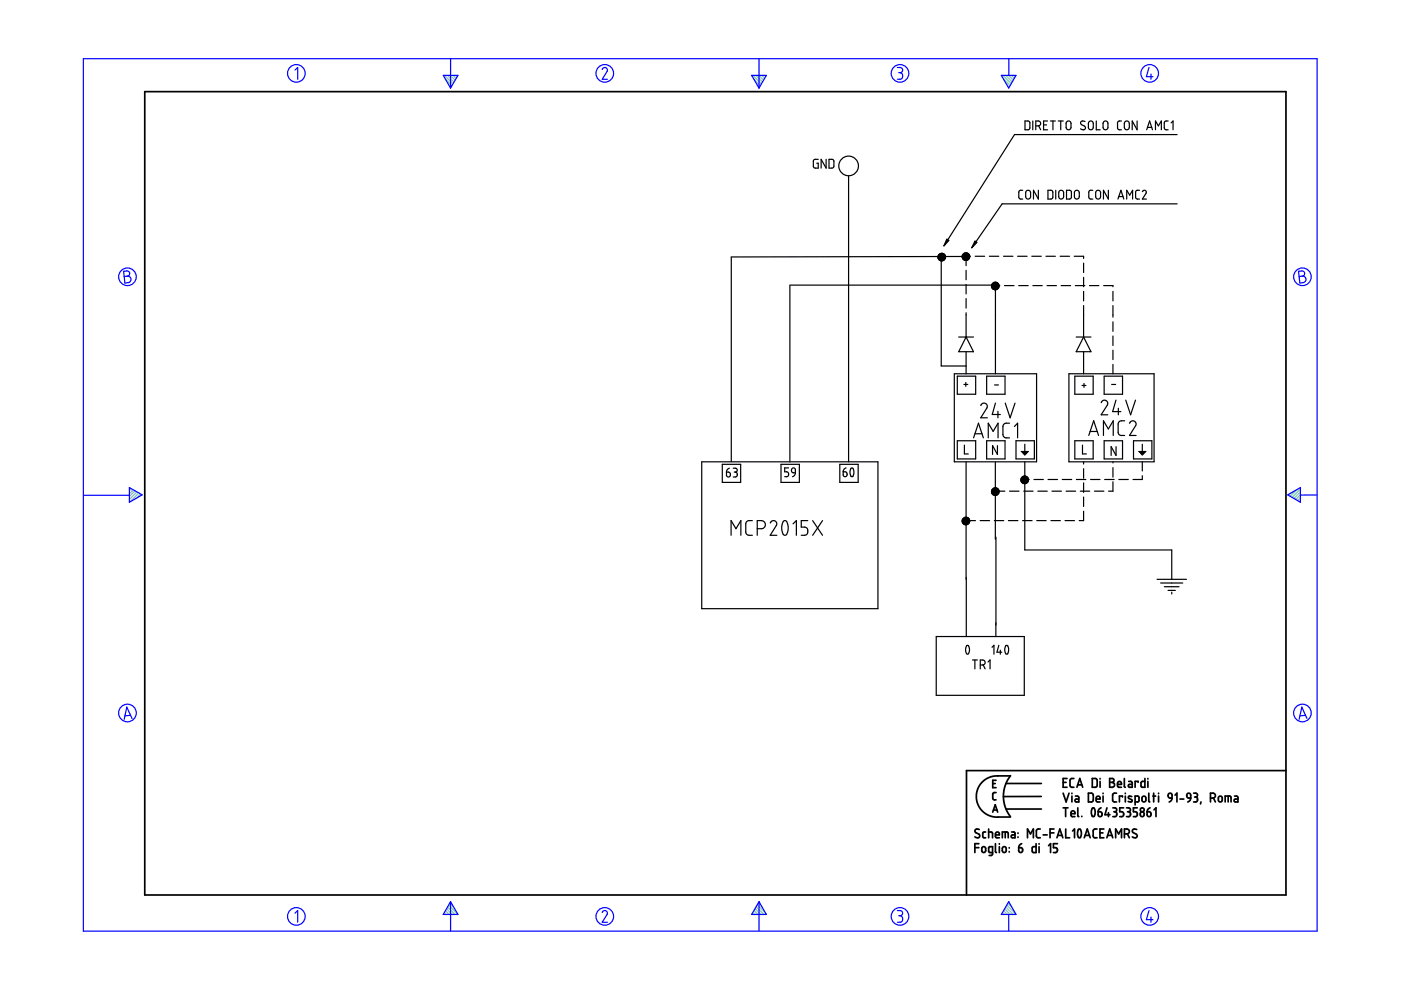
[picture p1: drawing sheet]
<svg xmlns="http://www.w3.org/2000/svg" width="297mm" height="210mm" viewBox="0 0 297 210" stroke-linecap="round" stroke-linejoin="round" font-family="sans-serif">
<g fill="none" stroke="#6c9" stroke-width=".25">
<path d="M94.2 16l1.8 1.8M94.5 16.8l1.3 1.4M94.8 16l1.5 1.4M95.3 18.3l.3 .3M95.5 16l1 1M96.1 16l.6 .6M96.7 16l.3 .2M159.6 16l1.8 1.8M159.9 16.8l1.3 1.4M160.3 16l1.4 1.4M160.7 18.3l.3 .3M160.9 16l1 1"/>
<path d="M161.5 16l.6 .6M162.1 16l.2 .2M212.6 16l1.8 1.8M212.8 16.8l1.3 1.4M213.2 16l1.4 1.4M213.7 18.3l.2 .3M213.8 16l1 1M214.4 16l.7 .6M215.1 16l.2 .2M27.5 103.4h-.1M27.9 103.6l-.5 .4M28.3 103.8l-.9 .9"/>
<path d="M28.7 104.1l-1.3 1.2M29 104.3l-1.6 1.6M29.4 104.5l-1.8 1.9M29.8 104.8l-.8 .8M273.4 104.7l-.3 .3M274.9 103.9l-1.4 1.3M275.7 103.6l-1.8 1.9M275.7 106.1l-.2 .3M275.7 105.5l-.6 .6M275.7 104.9l-1 1M275.7 104.2l-1.4 1.5M94 193.8v.1"/>
<path d="M94.2 193.5l.4 .4M94.4 193.1l.9 .8M94.7 192.7l1.2 1.2M94.9 192.3l1.6 1.6M95.1 191.9l1.9 1.9M95.4 191.5l.8 .8M159.4 193.8v.1M159.6 193.5l.4 .4M159.9 193.1l.8 .8M160.1 192.7l1.2 1.2M160.3 192.3l1.6 1.6M160.5 191.9l1.9 1.9"/>
<path d="M160.8 191.5l.8 .8M212.3 193.8v.1M212.6 193.5l.4 .4M212.8 193.1l.8 .8M213 192.7l1.2 1.2M213.2 192.3l1.6 1.6M213.5 191.9l1.8 1.9M213.7 191.5l.8 .8"/>
</g>
<g fill="none" stroke="#00f" stroke-width=".25">
<path d="M17.7 12.4h261.6v185h-261.6zM62.5 14.9l.6-.6v2.5M94 16h3.1l-1.6 2.7zM95.5 12.4v6.3M127.7 14.7l.5-.4 .5 .3v.5l-1 1.7h1.1M159.4 16h3.1l-1.6 2.7zM160.9 12.4v6.3M190.3 14.3h.7l.3 .3v.6l-.5 .2M190.5 15.4h.3M190.8 15.4l.5 .3v.7l-.3 .4h-.7M212.3 16h3.1l-1.5 2.7zM213.9 12.5v3.5"/>
<path d="M243.6 14.3l-.5 2h1.4M244 15.7v1.1M26.2 57.5l.9-.1 .3 .3 .1 .5-.5 .3 .5 .2 .3 .4-.1 .3-.3 .5-.9 .1zM27 58.5l-.7 .1M275.3 57.5l.9-.1 .3 .3 .1 .5-.5 .3 .5 .2 .3 .4-.1 .4-.2 .3-1 .2zM276.1 58.5l-.7 .1M17.8 105h9.6M27.4 103.4l2.7 1.5-2.7 1.6zM273 104.9l2.7-1.5v3.1zM279.3 104.9l-3.6 .1M27.7 151.7l-1.2 .1M28 152.3l-1.1-2.4-.6 2.6"/>
<path d="M276.8 151.7l-1.2 .1M277.1 152.3l-1.1-2.4-.6 2.6M62.5 193.6l.6-.5v2.4M95.5 191.2v6.2M95.5 191.2l1.6 2.7h-3.1zM127.7 193.5l.1-.3 .5-.1 .5 .4-.1 .4-1 1.6h1.1M160.9 191.2v6.2M160.9 191.2l1.6 2.7h-3.1zM190.3 193.1h.6l.4 .2v.5l-.5 .4M190.5 194.2h.3M190.8 194.2l.5 .3v.7l-.4 .3h-.6M213.9 191.2l1.5 2.7h-3.1z"/>
<path d="M213.9 193.9v3.5M243.6 193.1l-.5 1.9h1.4M244 194.4v1.1"/>
<circle cx="62.8" cy="15.6" r="1.87"/>
<circle cx="128.2" cy="15.6" r="1.87"/>
<circle cx="190.8" cy="15.6" r="1.87"/>
<circle cx="243.8" cy="15.6" r="1.87"/>
<circle cx="27" cy="58.7" r="1.87"/>
<circle cx="276.1" cy="58.7" r="1.87"/>
<circle cx="27" cy="151.2" r="1.87"/>
<circle cx="276.1" cy="151.2" r="1.87"/>
<circle cx="62.8" cy="194.3" r="1.87"/>
<circle cx="128.2" cy="194.3" r="1.87"/>
<circle cx="190.8" cy="194.3" r="1.87"/>
<circle cx="243.8" cy="194.3" r="1.87"/>
</g>
<g fill="none" stroke="#000" stroke-width=".36">
<path d="M30.7 19.4h241.9v170.4h-241.9zM206.7 179.7h.8M207.5 178.9h-.8v1.9M207.6 175.9l-.6-.1-.3 .4 .1 .3 .8 .4 .1 .5-.2 .2-.8-.2M208.2 179.7l.5-.2 .3 .3v.6l-.3 .3-.5-.1zM209 176.4h-.4l-.2 .2v.9l.2 .1h.4M209.6 176.4l.8 .1v1.1M209.6 175.8v1.8M210.5 166.1h.5M210.5 172.2l.5-1.6 .5 1.6M210.6 171.7h.8M211.1 177h.8l-.1-.5-.2-.1-.4 .1-.1 .9 .2 .2h.6"/>
<path d="M211.1 178.9v1.7l.2 .2M211.2 168h-.4l-.3 .3v1.1l.7 .2M211.2 165.4h-.7v1.6h.7M211.9 178.9v.1M211.9 179.5v1.3M212.5 177.6v-1.2h1.1l.2 1.2M212.6 179.7l.4-.2 .3 .3v.6l-.3 .3-.4-.1zM213.1 176.4v1.2M213.3 166.1h7.5M213.3 171.5h7.5M214 179.7v.1M214.2 164.5h-3.5l-.9 .3-.9 .5-.7 .6-.7 .9-.4 1-.1 1.1 .1 1.1 .4 .9 .7 1 .8 .6 .8 .5 .9 .2h3.5"/>
<path d="M214.2 164.5l-1 1.7-.5 2.2 .1 1.3 .3 1.3 1.1 2.1M214.5 176.4h.5l.2 .2v1h-.5a.31 .31 0 0 1-.3-.3 .31 .31 0 0 1 .3-.3h.5M215.8 176.6v.1M215.8 177.4v.1M216 179.7l.7 .2v.7l-.3 .2-.3-.2zM216.6 178.9l-.5 .3-.1 .5M217.8 177.6v-1.8l.7 1 .6-1v1.8M219.7 178.9v1.9l-.7-.1-.1-1 .2-.2h.6M220.3 178.9v.1M220.3 179.5v1.3M220.6 175.8h-.6l-.3 .3 .1 1.3 .2 .2h.6M220.8 168.9h-8.1"/>
<path d="M221.2 177h.8M222.3 179.3l.4-.4v1.9M222.6 176.6h.9M223.5 175.8h-.9v1.8M224.1 177.6l.6-1.8 .6 1.8M224.2 178.9h-.8v.8h.6l.2 .4-.2 .6-.6 .1M224.3 177.1h.8M225.4 165.9h.6M225.4 168.2l.6 1.8 .7-1.8M225.4 171.3h1M225.9 171.3v1.8M226 175.8v1.8h.8"/>
<path d="M226.2 165.1h-.8v1.8h.8M227.1 172.5h.8l-.1-.5-.4-.1-.3 .2v.8l.2 .2h.6M227.3 168.2v.1M227.3 168.8v1.2M227.4 176.2l.4-.4v1.8M227.7 165.1h-.6l-.2 .3v1.4l.3 .1h.5M228 168.8h.5l.2 .2v1h-.5a.31 .31 0 0 1-.3-.3 .31 .31 0 0 1 .3-.3h.5M228.3 166.9l.6-1.8 .7 1.8M228.5 166.4h.9M228.5 171.3v1.7l.2 .1M228.7 175.8a.62 .62 0 0 1 .6 .8l-.1 .7a.37 .37 0 0 1-.5 .3 .37 .37 0 0 1-.2-.5v-.6zM229.4 173.1h.1"/>
<path d="M229.9 177.6l.6-1.8 .6 1.8M230.1 177.1h.9M230.8 168.2h.7l.3 .3v1.2l-.3 .3h-.7zM231.6 165.1h.7l.3 .2v1.3l-.2 .3h-.8zM231.6 171.4a.53 .53 0 0 1 .5 .2 .53 .53 0 0 1 .1 .5l-.1 .7a.34 .34 0 0 1-.4 .3 .34 .34 0 0 1-.3-.4v-.6zM232.4 169.4h.8v-.3l-.2-.3-.5 .1-.1 .9 .2 .2h.6M232.6 175.8h-.5l-.3 .3v1.3l.3 .2h.5M232.8 172.1h.6l.2 .2 .1 .5-.2 .3h-.3l-.3-.1zM233.2 176.6h.6M233.2 165.1v.1M233.2 165.7v1.2M233.4 171.3l-.4 .3-.2 .5"/>
<path d="M233.9 168.2v.1M233.9 168.8v1.2M234 175.8h-.8v1.8h.8M234.7 177.6l.6-1.8 .6 1.8M234.7 171.3l-.4 1.4h1M234.8 177.1h1M235 172.3v.8M235.3 165.1h.6l.3 .3-.1 .4-.3 .1 .4 .1 .1 .3-.1 .4-.3 .2h-.6zM235.3 165.9h.5M235.9 171.3h.7l.1 .2 .1 .3-.4 .3M236.2 172.1h.2M236.4 172.1l.3 .2 .1 .5-.3 .3h-.6"/>
<path d="M236.5 177.6v-1.8l.7 1 .6-1v1.8M236.7 168.2h-.5l-.3 .3v1.3l.3 .2h.5M236.9 166.3h.9l-.2-.5-.3-.1-.3 .1-.1 .9 .2 .2h.7M238 169v-.2h-.7v1.2M238.2 171.3h-.8v.8h.6l.2 .4-.1 .6h-.7M238.4 165.1v1.7l.2 .1M238.4 176.8l.9-.1 .1-.3v-.4l-.4-.2h-.6v1.8M238.6 168.2v.1M238.6 168.8v1.2M238.8 171.3h.5l.3 .2v.4l-.3 .2M239 176.8l.4 .8M239.1 172.1h.2"/>
<path d="M239.3 172.1l.4 .3-.1 .5-.2 .2h-.6M239.3 165.7h.5l.3 .2v1h-.6a.31 .31 0 0 1-.3-.3 .31 .31 0 0 1 .3-.3h.6M239.9 168.9l-.2-.1a.29 .29 0 0 0-.4 .1 .29 .29 0 0 0 .1 .4l.5 .2a.33 .33 0 0 1 0 .5 .33 .33 0 0 1-.5 0l-.2-.1M240.7 170l.7-.1 .1-.9-.2-.2h-.6v1.9M241 175.9l-.6-.1-.3 .5 .1 .2 .8 .5 .1 .4-.3 .2-.7-.2M241.1 171.3h-.8v.8h.6l.2 .3-.1 .7h-.7M241.3 165.9v-.2h-.6v1.2M241.9 172.3l.2-.2 .4 .2 .1 .5-.1 .2-.4 .1-.2-.1zM242.2 169l.2-.2 .4 .1 .2 .8-.2 .2-.4 .1-.3-.2zM242.7 165.1v1.8h-.6l-.2-.2 .1-.9 .2-.1h.5M243.2 172.1l.7 .2v.7l-.4 .1-.2-.1zM243.4 165.1v.1"/>
<path d="M243.4 165.7v1.2M243.6 168.2v1.6l.2 .2M243.8 171.3l-.4 .3-.2 .5M244.4 168.8h.6M244.6 168.2v1.8M244.7 171.7l.4-.4v1.8M245.6 168.2v.1M245.6 168.8v1.2M247.7 168.4l.3-.2 .4 .1 .1 .9-.7-.1zM248.5 169.2l-.2 .5-.4 .3M249.1 168.6l.4-.4v1.8M250.2 169.4h.8"/>
<path d="M251.7 168.3l.3-.1 .3 .1 .2 .9h-.6l-.2-.2zM252.5 169.2l-.2 .5-.5 .3M253.1 168.2l.7 .1 .1 .4-.4 .3M253.3 169h.2M253.5 169l.4 .2v.5l-.2 .3h-.6M254.6 170l-.1 .5M256.6 169.2l.9-.1 .2-.3-.1-.4-.4-.2h-.6v1.8M257.3 169.2l.4 .8M258.4 169l.2-.2 .4 .1 .1 .8-.1 .2-.4 .1-.3-.2zM259.8 170v-1.2l1.1 .1 .1 1.1M260.4 168.8v1.2M261.7 168.8h.6l.2 .3v.9h-.6a.31 .31 0 0 1-.3-.3 .31 .31 0 0 1 .3-.3h.6"/>
<path d="M272.6 163.4h-67.7v26.4M210.4 180.8h-.5l-.3-.2v-.9l.2-.2h.6v1.6l-.2 .3h-.5M214 180.6v.1"/>
<circle cx="242.2" cy="171.7" r=".42"/>
</g>
<g fill="none" stroke="#000" stroke-width=".25">
<path d="M173.5 33.8h-.8l-.2 .3-.1 1.2 .3 .3h.8v-1h-.3M175.2 33.8v1.8l-1.1-1.8v1.8M175.8 33.8h.7l.3 .3v1.2l-.3 .3h-.7zM179.9 37.3v60.6M217.3 25.7h.7l.3 .2 .1 1.3-.3 .3h-.8zM219 25.7v1.8M219.6 26.7h.6l.3-.2 .1-.4-.2-.4h-.8v1.8M220.2 26.7l.4 .8M221.3 26.5h.6M222.1 25.7h-.8v1.8h.8M222.7 25.7h1.1M223.2 25.7v1.8"/>
<path d="M224.4 25.7h1M224.9 25.7v1.8M226.2 25.8l.5-.1 .4 .3v1.1l-.4 .4h-.4l-.3-.4v-1zM230 25.8l-.7-.1-.2 .5 .9 .6 .1 .5-.5 .2-.5-.2M230.9 25.8l.5-.1 .4 .3v1.1l-.4 .4h-.3l-.3-.4v-1zM232.4 25.7v1.8h.9M234 25.8l.5-.1 .4 .3v1.1l-.4 .4h-.3l-.3-.3v-1.1zM237.8 25.7h-.6l-.3 .3 .1 1.3 .3 .2h.5M238.5 25.9l.5-.2 .4 .3v1.2l-.3 .3-.5-.1-.2-.3zM241.1 25.7v1.8l-1-1.8v1.8M243.1 27.5l.6-1.8 .6 1.8M243.3 27h.9"/>
<path d="M245 27.5v-1.8l.6 1 .6-1v1.8M247.7 25.7h-.6l-.3 .3 .1 1.3 .3 .2h.5M248.3 26.1l.4-.4v1.8M249.6 28.5h-34.5l-15 23.6M155 54.6v43.3M199.1 54.3l-.2 .2M199.3 53.8l-.3 .3M199.3 54.3l-.4 .4M199.4 53.8l-.5 .4M199.6 54.4v23.2h5.3M199.6 53.7l-.6 .6M199.7 54.3l-.7 .7"/>
<path d="M199.7 53.7l-.8 .8M199.8 53.7l-.6 .6M199.9 53.7l-1 1M200 54.3l-.8 .8M200 53.8l-.6 .5M200 53.8l-1.1 1.1 .6-.6M200.1 53.8l-.5 .5M200.2 53.9l-1.1 1.1M200.2 54.3l-.9 .9M200.2 53.9l-.3 .4M200.3 55.1h-.1M200.3 54l-1.2 1.1"/>
<path d="M200.3 54.1l-1.1 1.1M200.4 54.1l-.2 .2M200.4 54.2l-.1 .1M200.4 54.3l-1 1M200.5 54.6l-.7 .7M200.5 54.5l-.9 .8M200.5 54.4l-.9 .9M204.2 54.3l-.2 .2M204.3 54.3l-.3 .3M204.5 53.7l-.5 .4M204.6 54.3l-.5 .5M204.6 53.6l-.6 .6"/>
<path d="M204.8 54.3l-.6 .6M204.8 54.4l-49.8 .1M204.8 55.2h.1M204.8 53.8l-.8 .9M204.8 55.1l-.1 .1M204.8 54.9l-.2 .3M204.8 54.3h.1M204.8 54l-.3 .3M204.8 54.3v2M204.8 57.3v2M204.8 54.3h1M204.9 53.6l-.9 .8"/>
<path d="M205 53.6l-.7 .7M205.1 53.7l-.3 .2M205.1 54.3l-.8 .8M205.2 53.7l-1.1 1.1M205.2 53.7l-.4 .4M205.2 54.3l-.8 .8M205.3 53.8l-.6 .5M205.3 53.8l-.5 .6M205.4 53.9l-.4 .4M205.4 53.9l-1.1 1.1M205.5 54l-.3 .3M205.5 54.8l-.3 .3"/>
<path d="M205.5 54.3l-.7 .7M205.5 54.1l-.7 .7M205.5 54.7l-.5 .5M205.6 54.3h-.1M205.6 54.2l-1 1M205.6 54.5l-.7 .7M205.6 54.4l-.8 .8M206.8 54.3h2M209.8 54.3h2M210.7 59.9l-.4 .5M210.8 59.9l-.6 .6M211 59.8l-.8 .9"/>
<path d="M211.1 59.9l-.9 .8M211.1 59.8v.1M211.2 59.9l-.1 .1M211.3 59.9l-1 1M211.4 59.9l-1.1 1.1M211.4 59.9l-.3 .4M212.8 54.3h2M215.8 54.3h2M216.8 40.3l-.5 .1-.3 .3 .1 1.3 .7 .2M217.6 40.5l.6-.1 .3 .3v1l-.4 .5-.4-.1-.2-.3v-1.1zM218.8 54.3h2M220.2 40.3v1.9l-1.1-1.9v1.9"/>
<path d="M221.8 54.3h2M222.2 40.3h.7l.3 .3v1.2l-.3 .4h-.7zM223.8 40.3v1.9M224.6 40.6l.5-.3 .4 .4v1l-.4 .5-.4-.1-.2-.3zM224.8 54.3h2M226.1 40.3h.7l.3 .3 .1 1.3-.4 .3h-.7zM227.8 54.3h1.9v.5M227.9 40.6l.5-.3 .4 .4v1.1l-.3 .4-.5-.1-.2-.3zM229.7 55.8v2M229.7 58.8v2M231.7 40.3l-.6 .1-.3 .3 .1 1.3 .8 .2M232.5 40.5l.4-.2 .4 .4v1l-.3 .5h-.4l-.3-.4v-1.1z"/>
<path d="M235 40.3v1.9l-1-1.9v1.9M237 42.2l.7-1.9 .6 1.9M237.2 41.7h.9M238.9 42.2v-1.9l.6 1.1 .6-1.1v1.9M241.6 40.3l-.6 .1-.2 .3v1.3l.8 .2M242.2 40.6l.2-.2 .3-.1 .4 .5-.9 1.4h.9M249.6 43.2h-37.1l-6.5 9.3M167.4 60.5h43.7M167.5 60.6v37.3M202.3 79.2h17.5v18.7h-17.5zM203 79.8h3.9v3.8h-3.9zM203.3 71.5h3.1"/>
<path d="M204.8 71.5l1.6 3.1h-3.1zM204.8 60.3v2M204.8 63.3v2M204.8 66.3v5.2M204.8 74.6v4.6M209.2 79.8h3.9v3.8h-3.9zM210.8 60.6l-.5 .5M211.1 60.6v18.6M211.1 60.6l-.7 .6M211.1 60.7l-.6 .6M211.1 60.5l-.7 .7M211.1 60l-.9 .9"/>
<path d="M211.1 60.5l-.2 .1M211.1 60.6h.9M211.1 60.6h.1M211.3 60.6l-.8 .7M211.5 60l-.4 .5M211.5 60.6l-.8 .8M211.6 60l-.5 .6M211.6 60.1l-.5 .6M211.7 60.2l-.4 .4M211.7 60.3l-1.1 1M211.7 61l-.3 .3M211.8 60.6l-1 .8"/>
<path d="M211.8 60.3l-.3 .3M211.8 60.4l-.2 .2M211.8 60.9l-.5 .5M211.8 60.6l-.8 .8M211.8 60.5l-1 .9M211.8 60.7l-.7 .7M213 60.6h2M216 60.6h2M219 60.6h2M222 60.6h2M225 60.6h2M226.6 79.2h18.1v18.7h-18.1z"/>
<path d="M227.9 79.8h3.9v3.8h-3.9zM228 60.6h2M228.2 71.5h3.1M229.7 71.5l1.6 3.1h-3.1zM229.7 61.8v2M229.7 64.8v6.7M229.7 74.6v4.6M231 60.6h2M234 60.6h2v.2M234.1 79.8h3.9v3.8h-3.9zM236 61.8v2M236 64.8v2.4"/>
<path d="M236 68.2v2.1M236 71.2v2.1M236 74.3v1.9M236 77.3v1.9M148.8 97.9h37.3v31.2h-37.3zM153.1 98.4h3.9v3.9h-3.9zM154.6 99.3l-.4 .2-.2 .6M155.5 99.3h.5l.3 .2-.1 .4-.3 .2M165.6 98.4h3.9v3.9h-3.9zM167.2 99.2h-.8v.8l.5 .1 .3 .3-.2 .6-.6 .1M167.9 99.4l.4-.2 .3 .2v.8l-.7-.1-.1-.2zM178.1 98.4h3.8v3.9h-3.8z"/>
<path d="M179.4 99.2l-.4 .2-.2 .6M180.4 99.3a.55 .55 0 0 1 .6 .7l-.1 .8a.34 .34 0 0 1-.4 .2 .34 .34 0 0 1-.2-.4l-.1-.6zM203 93.5h3.9v3.8h-3.9zM204.4 81.5h.8M204.5 94.4v1.8h.8M204.8 81.1v.8M204.8 97.9v24.9M206.4 92.8l1.1-3.1 1 3.1M206.7 92h1.5M207.9 86l.3-.4 .6-.1 .4 .2 .1 .4-1.4 2.5h1.4M209.2 93.5h3.9v3.8h-3.9zM209.5 92.8v-3.1l1.1 1.8 1-1.8v3.1"/>
<path d="M210.9 81.6h.8M211 98v16.3M211.1 85.5l-.7 2.4h1.7M211.5 94.5v1.9l-1.1-1.9v1.9M211.6 87.2v1.4M213.1 85.5l1.1 3.1 1-3.1M214 89.7h-.9l-.3 .3-.2 .3 .1 2.2 .5 .3h.8M215.1 90.4l.7-.7v3.1M215.4 93.5h3.9v3.8h-3.9zM216.5 95.7h1.6M216.7 95.9h1.2M216.9 96.1h.8"/>
<path d="M217.1 96.3h.4M217.3 97.9v18.7h31.1v6.2M217.3 94.2v1.5M217.3 96.4v.1M227.9 93.5h3.9v3.8h-3.9zM229.4 81.7h.8M229.5 94.4v1.8h.8M229.7 97.9v.5M229.7 99.4v2M229.8 81.3v.8M230.8 92.3l1.1-3.1 1 3.1M231.1 91.5h1.5"/>
<path d="M233.5 85.4l.2-.4 .4-.2 .7 .4v.7l-1.3 2h1.4M234 92.3v-3.1l1 1.8 1-1.8v3.1M234.1 93.5h3.9v3.8h-3.9zM235.7 81.5h.8M236 97.9v.2M236 99.1v2.1M236.6 84.8l-.7 2.5h1.7M236.6 94.7v1.9l-1-1.9v1.9M237.1 86.6v1.3M238.4 89.2l-.9 .1-.4 .5v1.9l.1 .4 .4 .2h.8M238.7 84.8l1 3.1 1-3.1M239.5 89.7l.3-.3 .4-.2 .6 .3 .1 .6-1.4 2.2h1.4"/>
<path d="M240.3 93.5h3.9v3.8h-3.9zM241.4 95.7h1.6M241.6 95.9h1.2M241.8 96.1h.8M242 96.3h.4M242.2 94.2v1.5M242.2 96.4v.1M242.2 97.9v2M154 100.1l.7 .1 .2 .6-.2 .2-.4 .1-.2-.1zM155 113.5v-3.1l1 1.7 1.1-1.7v3.1M155.7 100.1h.2M155.9 100.1l.4 .3v.5l-.2 .2h-.6"/>
<path d="M159.5 110.4h-.9l-.3 .2-.2 .4 .1 2.1 .4 .4h.9M160.5 112.1h1.1l.4-.2 .3-.5-.2-.7-.6-.3h-1v3.1M163.3 110.9l.6-.5h.3l.4 .3 .1 .6-1.4 2.2h1.4M166.1 110.5l.2-.1 .5 .1 .3 1-.1 1.3-.2 .5-.3 .2-.4-.2-.3-.9v-1zM168.1 111.1l.7-.7v3.1M168.6 100.2l-.2 .6-.4 .3M171.3 110.4h-1.4v1.4h.9l.3 .2 .2 .3v.6l-.3 .5-1.1 .1M172.3 110.4l2.1 3.1M174.4 110.4l-2.1 3.1M178.8 100l.7 .1 .1 .3-.1 .6-.4 .1-.3-.2zM204.1 110.4l.7-.7-.8 .8M204.2 110.4l-.2 .2"/>
<path d="M204.5 109.7l-.5 .5M204.5 110.4l-.4 .4M204.6 109.7l-.6 .6M204.8 110.7l-.4 .5M204.8 109.9l-.8 .8M204.8 111l-.2 .2M204.8 110.5l-.5 .6M204.8 110.3v.1M204.8 110l-.3 .4M204.8 110.4h2M204.9 110.4h-.1M204.9 109.7h-.1"/>
<path d="M205 109.7l-.7 .7M205.1 109.7l-.3 .2M205.1 110.4l-.3 .2M205.2 109.7l-.4 .4M205.2 109.8l-1.1 1.1M205.3 109.8l-1.1 1.2 .6-.6M205.3 110.4l-.9 .8M205.3 109.9l-.5 .5M205.4 109.9l-.4 .5M205.4 110l-1.1 1.1M205.5 110.8l-.3 .4M205.5 110.1l-.3 .3"/>
<path d="M205.5 110.4l-.7 .7M205.5 110.1l-.7 .7M205.5 110.7l-.5 .5M205.6 110.3l-1 1M205.6 110.2l-.2 .2M205.6 110.4l-.9 .9M205.6 110.5l-.7 .8M207.8 110.4h2M210.3 104.1l-.1 .2M210.7 103.5l-.4 .4M210.8 110.4h2M210.8 103.4l-.6 .7"/>
<path d="M211 103.4l-.7 .7M211.1 105h.1M211.1 104.6l-.4 .4M211.1 104.1l-.7 .7M211.1 104.7l-.3 .3M211.1 104.3l-.6 .6M211.1 103.9l-.3 .2M211.1 104.1h-.2M211.1 104.1h1.9M211.1 104.1v.1M211.1 103.4l-.9 .9M211.2 113.9v18.6"/>
<path d="M211.2 103.5l-1 1M211.3 103.5l-1 1M211.4 103.5l-1.1 1.1 .5-.5M211.4 103.5l-.3 .4M211.5 103.6l-1.1 1.1M211.5 104.1l-.4 .5M211.6 103.7l-.5 .4M211.6 103.7l-.4 .4M211.7 103.8l-1.2 1.1M211.7 103.8l-1.1 1.1M211.7 104.6l-.3 .3M211.8 104.1l-1 .9"/>
<path d="M211.8 103.9l-.3 .2M211.8 104.5l-.5 .5M211.8 104l-.2 .1M211.8 104.2l-.8 .8M211.8 104.3l-.7 .7M211.8 104.1h-.1M213.8 110.4h2M214 104.1h2M216.8 110.4h2M216.8 101.1l-.2 .2M217 101l-.5 .6M217 101h.1"/>
<path d="M217 104.1h2M217.1 100.9l-.6 .7M217.3 102.4l-.2 .1M217.3 102.1l-.4 .4M217.3 101.5l-.7 .7M217.3 101l-.8 .9M217.3 101.6l-.7 .7M217.3 101.2l-.8 .8M217.3 100.9l-.8 .9M217.3 101h.1M217.3 101v.1M217.3 100.9v.1"/>
<path d="M217.4 100.9l-.1 .1M217.5 101l-.2 .2M217.5 101h-.1M217.5 101l-1 1M217.6 101h-.1M217.7 101l-1.1 1.1M217.7 101.1l-.4 .4M217.8 101.2l-.5 .5h.9M217.8 101.2l-1.1 1.1M217.9 101.3l-1.2 1.1M217.9 102.2l-.2 .2M217.9 101.3l-.6 .6"/>
<path d="M218 101.4l-1.1 1.1M218 101.5l-.7 .7M218 102l-.4 .5M218 101.6l-1 .9M218 101.9l-.6 .6M218 101.6l-.7 .8M218.1 101.8l-.8 .8M219.2 101.7h2M219.8 110.4h2M220 104.1h2M222.2 101.7h2M222.8 110.4h2"/>
<path d="M223 104.1h2M225.2 101.7h2M225.8 110.4h2M226 104.1h2M228.2 101.7h2M229 104.1h2M229.7 102.4v2M229.7 105.4v2M229.7 108.4v2h-.9M231.2 101.7h2M232.1 104.1h1.9M234.2 101.7h2"/>
<path d="M236 102.2v2l-1-.1M237.2 101.7h2M242.2 100.9v.8h-2M198.5 135h18.7v12.4h-18.7zM204.9 122.4v12.6M204.9 136.9a.53 .53 0 0 1 .6 .2 .53 .53 0 0 1 0 .5v.7a.37 .37 0 0 1-.5 .4 .37 .37 0 0 1-.2-.6l-.1-.5zM206.2 139.9h1M206.7 139.9v1.9M210.3 137.2l.4-.4v1.9M211.1 132.1v2.9M211.8 136.8l-.4 1.5h1M212.1 137.9v.8"/>
<path d="M213.2 136.9a.53 .53 0 0 1 .6 .2 .53 .53 0 0 1 0 .5v.8a.37 .37 0 0 1-.5 .2 .37 .37 0 0 1-.2-.5l-.1-.5zM245.3 122.8h6.2M246.1 123.6h4.7M246.9 124.4h3.1M247.6 125.2h1.6M248.4 125.6v.3M207.8 141h.7l.3-.2 .1-.4-.2-.3-.9-.2v1.9M208.4 141l.5 .8M209.5 140.4l.4-.5v1.9"/>
<circle cx="179.9" cy="35.2" r="2.08"/>
<circle cx="199.7" cy="54.5" r=".8"/>
<circle cx="204.8" cy="54.4" r=".8"/>
<circle cx="211" cy="60.6" r=".8"/>
<circle cx="204.8" cy="110.5" r=".8"/>
<circle cx="211" cy="104.2" r=".8"/>
<circle cx="217.2" cy="101.7" r=".8"/>
</g>
<path d="M200.7 50.7l.5 .3-1.1 1.1zM206.7 51.1l.4 .3-1.1 1.1z" fill="#000" stroke="#000" stroke-width=".25"/>
</svg>
